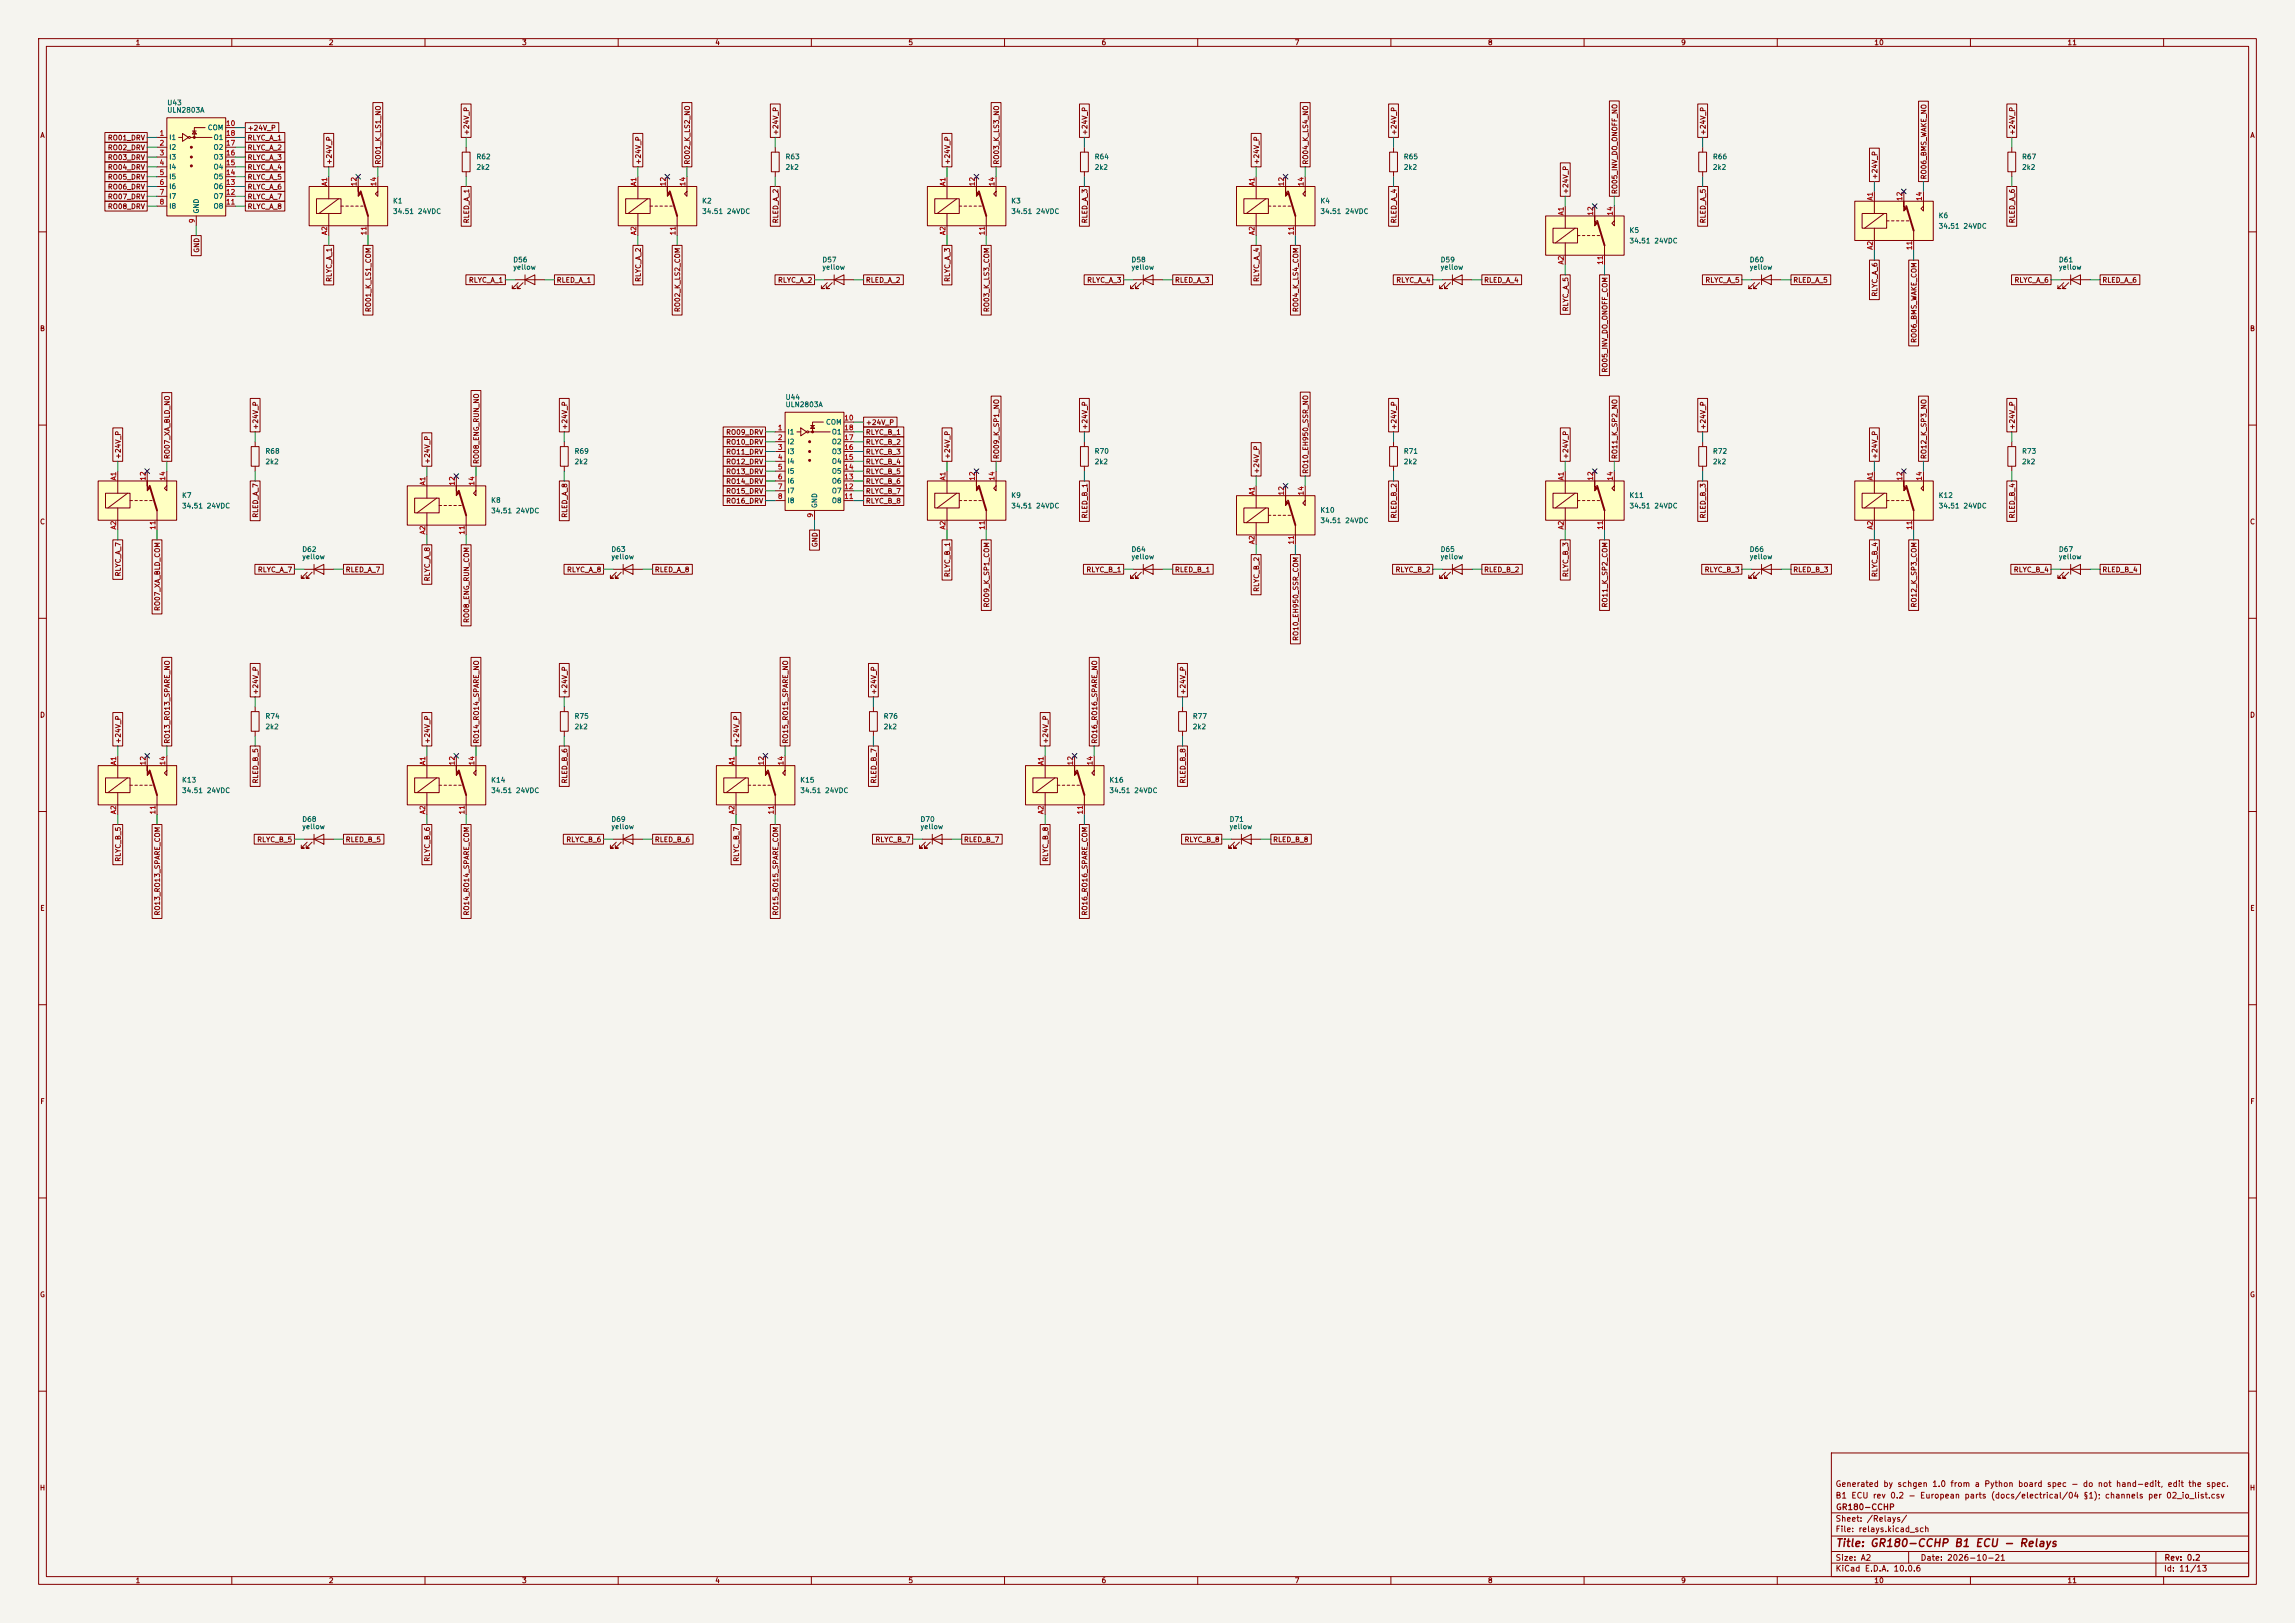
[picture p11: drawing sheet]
<svg xmlns="http://www.w3.org/2000/svg" width="594mm" height="420mm" viewBox="0 0 594 420" stroke-linecap="round" stroke-linejoin="round" font-family="sans-serif">
<defs><g id="words">
<text font-size="2" fill="#840000" x="475" y="400.8">Title: GR180-CCHP B1 ECU - Relays</text>
<g font-size="1.5" fill="#840000">
<text x="475" y="388.1">B1 ECU rev 0.2 - European parts (docs/electrical/04 §1); channels per 02_io_list.csv</text>
<text x="475" y="385.1">Generated by schgen 1.0 from a Python board spec - do not hand-edit, edit the spec.</text>
<text x="475" y="394.1">Sheet: /Relays/</text>
<text x="475.1" y="391.1">GR180-CCHP</text>
<text x="475" y="396.8">File: relays.kicad_sch</text>
<text x="475" y="407">KiCad E.D.A. 10.0.6</text>
<text x="475" y="404.2">Size: A2</text>
<text x="497" y="404.2">Date: 2026-10-21</text>
<text x="560" y="407">Id: 11/13</text>
<text x="560.1" y="404.2">Rev: 0.2</text>
</g>
<g font-size="1.3" fill="#840000">
<text x="35" y="12">1</text>
<text x="85" y="12">2</text>
<text x="135" y="12">3</text>
<text x="185" y="12">4</text>
<text x="235" y="12">5</text>
<text x="285" y="12">6</text>
<text x="335" y="12">7</text>
<text x="385" y="12">8</text>
<text x="435" y="12">9</text>
<text x="485" y="12">10</text>
<text x="535" y="12">11</text>
<text x="10.3" y="36">A</text>
<text x="63.9" y="34.1">+24V_P</text>
<text x="121.7" y="35.1" transform="rotate(-90 121.7 35.1)">+24V_P</text>
<text x="201.7" y="35.1" transform="rotate(-90 201.7 35.1)">+24V_P</text>
<text x="281.7" y="35.1" transform="rotate(-90 281.7 35.1)">+24V_P</text>
<text x="361.7" y="35.1" transform="rotate(-90 361.7 35.1)">+24V_P</text>
<text x="441.7" y="35.1" transform="rotate(-90 441.7 35.1)">+24V_P</text>
<text x="521.8" y="35.1" transform="rotate(-90 521.8 35.1)">+24V_P</text>
<text x="582.3" y="36">A</text>
<text x="27.8" y="36.6">RO01_DRV</text>
<text x="27.8" y="39.2">RO02_DRV</text>
<text x="27.8" y="41.7">RO03_DRV</text>
<text x="63.9" y="41.7">RLYC_A_3</text>
<text x="63.9" y="39.2">RLYC_A_2</text>
<text x="63.9" y="36.6">RLYC_A_1</text>
<text x="27.8" y="44.2">RO04_DRV</text>
<text x="27.8" y="46.8">RO05_DRV</text>
<text x="63.9" y="46.8">RLYC_A_5</text>
<text x="63.9" y="44.2">RLYC_A_4</text>
<text x="86.1" y="42.7" transform="rotate(-90 86.1 42.7)">+24V_P</text>
<text x="98.8" y="42.7" transform="rotate(-90 98.8 42.7)">RO01_K_LS1_NO</text>
<text x="166.2" y="42.7" transform="rotate(-90 166.2 42.7)">+24V_P</text>
<text x="178.9" y="42.7" transform="rotate(-90 178.9 42.7)">RO02_K_LS2_NO</text>
<text x="246.2" y="42.7" transform="rotate(-90 246.2 42.7)">+24V_P</text>
<text x="258.9" y="42.7" transform="rotate(-90 258.9 42.7)">RO03_K_LS3_NO</text>
<text x="326.2" y="42.7" transform="rotate(-90 326.2 42.7)">+24V_P</text>
<text x="338.9" y="42.7" transform="rotate(-90 338.9 42.7)">RO04_K_LS4_NO</text>
<text x="486.2" y="46.5" transform="rotate(-90 486.2 46.5)">+24V_P</text>
<text x="498.9" y="46.5" transform="rotate(-90 498.9 46.5)">RO06_BMS_WAKE_NO</text>
<text x="27.8" y="49.3">RO06_DRV</text>
<text x="27.8" y="51.9">RO07_DRV</text>
<text x="63.9" y="49.3">RLYC_A_6</text>
<text x="63.9" y="51.9">RLYC_A_7</text>
<text x="406.2" y="50.4" transform="rotate(-90 406.2 50.4)">+24V_P</text>
<text x="418.9" y="50.4" transform="rotate(-90 418.9 50.4)">RO05_INV_DO_ONOFF_NO</text>
<text x="27.8" y="54.4">RO08_DRV</text>
<text x="63.9" y="54.4">RLYC_A_8</text>
<text x="121.7" y="57.9" transform="rotate(-90 121.7 57.9)">RLED_A_1</text>
<text x="201.7" y="57.9" transform="rotate(-90 201.7 57.9)">RLED_A_2</text>
<text x="281.7" y="57.9" transform="rotate(-90 281.7 57.9)">RLED_A_3</text>
<text x="361.7" y="57.9" transform="rotate(-90 361.7 57.9)">RLED_A_4</text>
<text x="441.7" y="57.9" transform="rotate(-90 441.7 57.9)">RLED_A_5</text>
<text x="521.8" y="57.9" transform="rotate(-90 521.8 57.9)">RLED_A_6</text>
<text x="51.9" y="65.5" transform="rotate(-90 51.9 65.5)">GND</text>
<text x="86.1" y="73.1" transform="rotate(-90 86.1 73.1)">RLYC_A_1</text>
<text x="121.2" y="73.4">RLYC_A_1</text>
<text x="144" y="73.4">RLED_A_1</text>
<text x="166.2" y="73.1" transform="rotate(-90 166.2 73.1)">RLYC_A_2</text>
<text x="201.2" y="73.4">RLYC_A_2</text>
<text x="224" y="73.4">RLED_A_2</text>
<text x="246.2" y="73.1" transform="rotate(-90 246.2 73.1)">RLYC_A_3</text>
<text x="281.2" y="73.4">RLYC_A_3</text>
<text x="304" y="73.4">RLED_A_3</text>
<text x="326.2" y="73.1" transform="rotate(-90 326.2 73.1)">RLYC_A_4</text>
<text x="361.2" y="73.4">RLYC_A_4</text>
<text x="384" y="73.4">RLED_A_4</text>
<text x="441.3" y="73.4">RLYC_A_5</text>
<text x="464" y="73.4">RLED_A_5</text>
<text x="486.2" y="76.9" transform="rotate(-90 486.2 76.9)">RLYC_A_6</text>
<text x="521.3" y="73.4">RLYC_A_6</text>
<text x="544" y="73.4">RLED_A_6</text>
<text x="96.3" y="80.9" transform="rotate(-90 96.3 80.9)">RO01_K_LS1_COM</text>
<text x="176.3" y="80.9" transform="rotate(-90 176.3 80.9)">RO02_K_LS2_COM</text>
<text x="256.3" y="80.9" transform="rotate(-90 256.3 80.9)">RO03_K_LS3_COM</text>
<text x="336.3" y="80.9" transform="rotate(-90 336.3 80.9)">RO04_K_LS4_COM</text>
<text x="406.2" y="80.7" transform="rotate(-90 406.2 80.7)">RLYC_A_5</text>
<text x="10.2" y="86">B</text>
<text x="496.4" y="88.9" transform="rotate(-90 496.4 88.9)">RO06_BMS_WAKE_COM</text>
<text x="582.2" y="86">B</text>
<text x="416.3" y="96.6" transform="rotate(-90 416.3 96.6)">RO05_INV_DO_ONOFF_COM</text>
<text x="67.1" y="111.3" transform="rotate(-90 67.1 111.3)">+24V_P</text>
<text x="147.1" y="111.3" transform="rotate(-90 147.1 111.3)">+24V_P</text>
<text x="187.8" y="112.8">RO09_DRV</text>
<text x="224" y="112.8">RLYC_B_1</text>
<text x="224" y="110.3">+24V_P</text>
<text x="281.7" y="111.3" transform="rotate(-90 281.7 111.3)">+24V_P</text>
<text x="361.7" y="111.3" transform="rotate(-90 361.7 111.3)">+24V_P</text>
<text x="441.7" y="111.3" transform="rotate(-90 441.7 111.3)">+24V_P</text>
<text x="521.8" y="111.3" transform="rotate(-90 521.8 111.3)">+24V_P</text>
<text x="31.5" y="118.9" transform="rotate(-90 31.5 118.9)">+24V_P</text>
<text x="44.2" y="118.9" transform="rotate(-90 44.2 118.9)">RO07_XA_BLD_NO</text>
<text x="187.8" y="117.9">RO11_DRV</text>
<text x="187.8" y="115.4">RO10_DRV</text>
<text x="224" y="117.9">RLYC_B_3</text>
<text x="224" y="115.4">RLYC_B_2</text>
<text x="246.2" y="118.9" transform="rotate(-90 246.2 118.9)">+24V_P</text>
<text x="258.9" y="118.9" transform="rotate(-90 258.9 118.9)">RO09_K_SP1_NO</text>
<text x="406.2" y="118.9" transform="rotate(-90 406.2 118.9)">+24V_P</text>
<text x="418.9" y="118.9" transform="rotate(-90 418.9 118.9)">RO11_K_SP2_NO</text>
<text x="486.2" y="118.9" transform="rotate(-90 486.2 118.9)">+24V_P</text>
<text x="498.9" y="118.9" transform="rotate(-90 498.9 118.9)">RO12_K_SP3_NO</text>
<text x="111.5" y="120.2" transform="rotate(-90 111.5 120.2)">+24V_P</text>
<text x="124.2" y="120.2" transform="rotate(-90 124.2 120.2)">RO08_ENG_RUN_NO</text>
<text x="187.8" y="125.5">RO14_DRV</text>
<text x="187.8" y="123">RO13_DRV</text>
<text x="187.8" y="120.4">RO12_DRV</text>
<text x="224" y="125.5">RLYC_B_6</text>
<text x="224" y="123">RLYC_B_5</text>
<text x="224" y="120.4">RLYC_B_4</text>
<text x="326.2" y="122.7" transform="rotate(-90 326.2 122.7)">+24V_P</text>
<text x="338.9" y="122.7" transform="rotate(-90 338.9 122.7)">RO10_EH950_SSR_NO</text>
<text x="187.8" y="130.6">RO16_DRV</text>
<text x="187.8" y="128.1">RO15_DRV</text>
<text x="224" y="128.1">RLYC_B_7</text>
<text x="224" y="130.6">RLYC_B_8</text>
<text x="10.2" y="136">C</text>
<text x="67.1" y="134.1" transform="rotate(-90 67.1 134.1)">RLED_A_7</text>
<text x="147.1" y="134.1" transform="rotate(-90 147.1 134.1)">RLED_A_8</text>
<text x="281.7" y="134.3" transform="rotate(-90 281.7 134.3)">RLED_B_1</text>
<text x="361.7" y="134.3" transform="rotate(-90 361.7 134.3)">RLED_B_2</text>
<text x="441.7" y="134.3" transform="rotate(-90 441.7 134.3)">RLED_B_3</text>
<text x="521.8" y="134.3" transform="rotate(-90 521.8 134.3)">RLED_B_4</text>
<text x="582.2" y="136">C</text>
<text x="211.9" y="141.7" transform="rotate(-90 211.9 141.7)">GND</text>
<text x="31.5" y="149.3" transform="rotate(-90 31.5 149.3)">RLYC_A_7</text>
<text x="66.6" y="148.4">RLYC_A_7</text>
<text x="89.3" y="148.4">RLED_A_7</text>
<text x="146.6" y="148.4">RLYC_A_8</text>
<text x="169.4" y="148.4">RLED_A_8</text>
<text x="246.2" y="149.5" transform="rotate(-90 246.2 149.5)">RLYC_B_1</text>
<text x="281.1" y="148.4">RLYC_B_1</text>
<text x="304" y="148.4">RLED_B_1</text>
<text x="361.1" y="148.4">RLYC_B_2</text>
<text x="384" y="148.4">RLED_B_2</text>
<text x="406.2" y="149.5" transform="rotate(-90 406.2 149.5)">RLYC_B_3</text>
<text x="441.1" y="148.4">RLYC_B_3</text>
<text x="464" y="148.4">RLED_B_3</text>
<text x="486.2" y="149.5" transform="rotate(-90 486.2 149.5)">RLYC_B_4</text>
<text x="521.1" y="148.4">RLYC_B_4</text>
<text x="544" y="148.4">RLED_B_4</text>
<text x="111.5" y="150.6" transform="rotate(-90 111.5 150.6)">RLYC_A_8</text>
<text x="326.2" y="153.3" transform="rotate(-90 326.2 153.3)">RLYC_B_2</text>
<text x="41.7" y="158.2" transform="rotate(-90 41.7 158.2)">RO07_XA_BLD_COM</text>
<text x="121.7" y="161.3" transform="rotate(-90 121.7 161.3)">RO08_ENG_RUN_COM</text>
<text x="256.3" y="157.3" transform="rotate(-90 256.3 157.3)">RO09_K_SP1_COM</text>
<text x="416.3" y="157.3" transform="rotate(-90 416.3 157.3)">RO11_K_SP2_COM</text>
<text x="496.4" y="157.3" transform="rotate(-90 496.4 157.3)">RO12_K_SP3_COM</text>
<text x="336.3" y="166" transform="rotate(-90 336.3 166)">RO10_EH950_SSR_COM</text>
<text x="67.1" y="179.9" transform="rotate(-90 67.1 179.9)">+24V_P</text>
<text x="147.1" y="179.9" transform="rotate(-90 147.1 179.9)">+24V_P</text>
<text x="227.1" y="179.9" transform="rotate(-90 227.1 179.9)">+24V_P</text>
<text x="307.1" y="179.9" transform="rotate(-90 307.1 179.9)">+24V_P</text>
<text x="10.2" y="186">D</text>
<text x="582.2" y="186">D</text>
<text x="31.5" y="192.6" transform="rotate(-90 31.5 192.6)">+24V_P</text>
<text x="44.2" y="192.6" transform="rotate(-90 44.2 192.6)">RO13_RO13_SPARE_NO</text>
<text x="111.5" y="192.6" transform="rotate(-90 111.5 192.6)">+24V_P</text>
<text x="124.2" y="192.6" transform="rotate(-90 124.2 192.6)">RO14_RO14_SPARE_NO</text>
<text x="191.6" y="192.6" transform="rotate(-90 191.6 192.6)">+24V_P</text>
<text x="204.3" y="192.6" transform="rotate(-90 204.3 192.6)">RO15_RO15_SPARE_NO</text>
<text x="271.6" y="192.6" transform="rotate(-90 271.6 192.6)">+24V_P</text>
<text x="284.3" y="192.6" transform="rotate(-90 284.3 192.6)">RO16_RO16_SPARE_NO</text>
<text x="67.1" y="202.9" transform="rotate(-90 67.1 202.9)">RLED_B_5</text>
<text x="147.1" y="202.9" transform="rotate(-90 147.1 202.9)">RLED_B_6</text>
<text x="227.1" y="202.9" transform="rotate(-90 227.1 202.9)">RLED_B_7</text>
<text x="307.1" y="202.9" transform="rotate(-90 307.1 202.9)">RLED_B_8</text>
<text x="66.4" y="218.2">RLYC_B_5</text>
<text x="89.3" y="218.2">RLED_B_5</text>
<text x="146.4" y="218.2">RLYC_B_6</text>
<text x="169.4" y="218.2">RLED_B_6</text>
<text x="226.4" y="218.2">RLYC_B_7</text>
<text x="249.4" y="218.2">RLED_B_7</text>
<text x="306.5" y="218.2">RLYC_B_8</text>
<text x="329.4" y="218.2">RLED_B_8</text>
<text x="31.5" y="223.1" transform="rotate(-90 31.5 223.1)">RLYC_B_5</text>
<text x="111.5" y="223.1" transform="rotate(-90 111.5 223.1)">RLYC_B_6</text>
<text x="191.6" y="223.1" transform="rotate(-90 191.6 223.1)">RLYC_B_7</text>
<text x="271.6" y="223.1" transform="rotate(-90 271.6 223.1)">RLYC_B_8</text>
<text x="10.3" y="236">E</text>
<text x="41.7" y="237" transform="rotate(-90 41.7 237)">RO13_RO13_SPARE_COM</text>
<text x="121.7" y="237" transform="rotate(-90 121.7 237)">RO14_RO14_SPARE_COM</text>
<text x="201.7" y="237" transform="rotate(-90 201.7 237)">RO15_RO15_SPARE_COM</text>
<text x="281.7" y="237" transform="rotate(-90 281.7 237)">RO16_RO16_SPARE_COM</text>
<text x="582.3" y="236">E</text>
<text x="10.3" y="286">F</text>
<text x="582.3" y="286">F</text>
<text x="10.2" y="336">G</text>
<text x="582.2" y="336">G</text>
<text x="10.2" y="386">H</text>
<text x="582.2" y="386">H</text>
<text x="35" y="410">1</text>
<text x="85" y="410">2</text>
<text x="135" y="410">3</text>
<text x="185" y="410">4</text>
<text x="235" y="410">5</text>
<text x="285" y="410">6</text>
<text x="335" y="410">7</text>
<text x="385" y="410">8</text>
<text x="435" y="410">9</text>
<text x="485" y="410">10</text>
<text x="535" y="410">11</text>
</g>
<g font-size="1.3" fill="#006464">
<text x="43.2" y="27.5">U43</text>
<text x="43.2" y="29.4">ULN2803A</text>
<text x="53.6" y="34">COM</text>
<text x="43.7" y="36.5">I1</text>
<text x="43.7" y="39.1">I2</text>
<text x="43.7" y="41.6">I3</text>
<text x="55.1" y="41.6">O3</text>
<text x="55.1" y="39.1">O2</text>
<text x="55.1" y="36.5">O1</text>
<text x="123.2" y="41.5">R62</text>
<text x="203.2" y="41.5">R63</text>
<text x="283.2" y="41.5">R64</text>
<text x="363.2" y="41.5">R65</text>
<text x="443.2" y="41.5">R66</text>
<text x="523.2" y="41.5">R67</text>
<text x="43.7" y="44.1">I4</text>
<text x="43.7" y="46.7">I5</text>
<text x="55.1" y="46.7">O5</text>
<text x="55.1" y="44.1">O4</text>
<text x="123.2" y="44.2">2k2</text>
<text x="203.2" y="44.2">2k2</text>
<text x="283.2" y="44.2">2k2</text>
<text x="363.2" y="44.2">2k2</text>
<text x="443.2" y="44.2">2k2</text>
<text x="523.2" y="44.2">2k2</text>
<text x="43.7" y="49.2">I6</text>
<text x="43.7" y="51.8">I7</text>
<text x="55.1" y="51.8">O7</text>
<text x="55.1" y="49.2">O6</text>
<text x="101.6" y="52.9">K1</text>
<text x="181.6" y="52.9">K2</text>
<text x="261.6" y="52.9">K3</text>
<text x="341.6" y="52.9">K4</text>
<text x="43.7" y="54.3">I8</text>
<text x="51.8" y="55.4" transform="rotate(-90 51.8 55.4)">GND</text>
<text x="55.1" y="54.3">O8</text>
<text x="101.6" y="55.7">34.51 24VDC</text>
<text x="181.6" y="55.7">34.51 24VDC</text>
<text x="261.6" y="55.7">34.51 24VDC</text>
<text x="341.6" y="55.7">34.51 24VDC</text>
<text x="501.6" y="56.8">K6</text>
<text x="501.6" y="59.5">34.51 24VDC</text>
<text x="421.6" y="60.6">K5</text>
<text x="421.6" y="63.3">34.51 24VDC</text>
<text x="132.7" y="68.2">D56</text>
<text x="132.7" y="70.1">yellow</text>
<text x="212.7" y="68.2">D57</text>
<text x="212.7" y="70.1">yellow</text>
<text x="292.7" y="68.2">D58</text>
<text x="292.7" y="70.1">yellow</text>
<text x="372.7" y="68.2">D59</text>
<text x="372.7" y="70.1">yellow</text>
<text x="452.7" y="68.2">D60</text>
<text x="452.7" y="70.1">yellow</text>
<text x="532.7" y="68.2">D61</text>
<text x="532.7" y="70.1">yellow</text>
<text x="203.2" y="103.7">U44</text>
<text x="203.2" y="105.6">ULN2803A</text>
<text x="203.7" y="112.7">I1</text>
<text x="213.7" y="110.2">COM</text>
<text x="215.2" y="112.7">O1</text>
<text x="68.6" y="117.7">R68</text>
<text x="148.6" y="117.7">R69</text>
<text x="203.7" y="115.3">I2</text>
<text x="203.7" y="117.8">I3</text>
<text x="215.2" y="117.8">O3</text>
<text x="215.2" y="115.3">O2</text>
<text x="283.2" y="117.7">R70</text>
<text x="363.2" y="117.7">R71</text>
<text x="443.2" y="117.7">R72</text>
<text x="523.2" y="117.7">R73</text>
<text x="68.6" y="120.4">2k2</text>
<text x="148.6" y="120.4">2k2</text>
<text x="203.7" y="120.3">I4</text>
<text x="203.7" y="122.9">I5</text>
<text x="203.7" y="125.4">I6</text>
<text x="215.2" y="125.4">O6</text>
<text x="215.2" y="122.9">O5</text>
<text x="215.2" y="120.3">O4</text>
<text x="283.2" y="120.4">2k2</text>
<text x="363.2" y="120.4">2k2</text>
<text x="443.2" y="120.4">2k2</text>
<text x="523.2" y="120.4">2k2</text>
<text x="47" y="129.1">K7</text>
<text x="47" y="131.9">34.51 24VDC</text>
<text x="127" y="130.4">K8</text>
<text x="203.7" y="128">I7</text>
<text x="203.7" y="130.5">I8</text>
<text x="211.8" y="131.6" transform="rotate(-90 211.8 131.6)">GND</text>
<text x="215.2" y="130.5">O8</text>
<text x="215.2" y="128">O7</text>
<text x="261.6" y="129.1">K9</text>
<text x="261.6" y="131.9">34.51 24VDC</text>
<text x="421.6" y="129.1">K11</text>
<text x="421.6" y="131.9">34.51 24VDC</text>
<text x="501.6" y="129.1">K12</text>
<text x="501.6" y="131.9">34.51 24VDC</text>
<text x="127" y="133.1">34.51 24VDC</text>
<text x="341.6" y="133">K10</text>
<text x="341.6" y="135.7">34.51 24VDC</text>
<text x="78.1" y="143.1">D62</text>
<text x="158.1" y="143.1">D63</text>
<text x="292.7" y="143.1">D64</text>
<text x="372.7" y="143.1">D65</text>
<text x="452.7" y="143.1">D66</text>
<text x="532.7" y="143.1">D67</text>
<text x="78.1" y="145">yellow</text>
<text x="158.1" y="145">yellow</text>
<text x="292.7" y="145">yellow</text>
<text x="372.7" y="145">yellow</text>
<text x="452.7" y="145">yellow</text>
<text x="532.7" y="145">yellow</text>
<text x="68.6" y="186.3">R74</text>
<text x="68.6" y="189">2k2</text>
<text x="148.6" y="186.3">R75</text>
<text x="148.6" y="189">2k2</text>
<text x="228.6" y="186.3">R76</text>
<text x="228.6" y="189">2k2</text>
<text x="308.6" y="186.3">R77</text>
<text x="308.6" y="189">2k2</text>
<text x="47" y="202.8">K13</text>
<text x="127" y="202.8">K14</text>
<text x="207" y="202.8">K15</text>
<text x="287" y="202.8">K16</text>
<text x="47" y="205.5">34.51 24VDC</text>
<text x="127" y="205.5">34.51 24VDC</text>
<text x="207" y="205.5">34.51 24VDC</text>
<text x="287" y="205.5">34.51 24VDC</text>
<text x="78.1" y="213">D68</text>
<text x="78.1" y="214.9">yellow</text>
<text x="158.1" y="213">D69</text>
<text x="158.1" y="214.9">yellow</text>
<text x="238.1" y="213">D70</text>
<text x="238.1" y="214.9">yellow</text>
<text x="318.1" y="213">D71</text>
<text x="318.1" y="214.9">yellow</text>
</g>
<g font-size="1.3" fill="#a90000">
<text x="41.2" y="35.4">1</text>
<text x="58.4" y="32.9">10</text>
<text x="58.4" y="35.4">18</text>
<text x="41.2" y="38">2</text>
<text x="41.2" y="40.5">3</text>
<text x="58.4" y="40.5">16</text>
<text x="58.4" y="38">17</text>
<text x="41.2" y="43">4</text>
<text x="41.2" y="45.6">5</text>
<text x="58.4" y="45.6">14</text>
<text x="58.4" y="43">15</text>
<text x="41.2" y="48.1">6</text>
<text x="41.2" y="50.7">7</text>
<text x="41.2" y="53.2">8</text>
<text x="58.4" y="53.2">11</text>
<text x="58.4" y="50.7">12</text>
<text x="58.4" y="48.1">13</text>
<text x="85" y="48.3" transform="rotate(-90 85 48.3)">A1</text>
<text x="92.6" y="48.3" transform="rotate(-90 92.6 48.3)">12</text>
<text x="97.7" y="48.3" transform="rotate(-90 97.7 48.3)">14</text>
<text x="165" y="48.3" transform="rotate(-90 165 48.3)">A1</text>
<text x="172.6" y="48.3" transform="rotate(-90 172.6 48.3)">12</text>
<text x="177.7" y="48.3" transform="rotate(-90 177.7 48.3)">14</text>
<text x="245" y="48.3" transform="rotate(-90 245 48.3)">A1</text>
<text x="252.6" y="48.3" transform="rotate(-90 252.6 48.3)">12</text>
<text x="257.7" y="48.3" transform="rotate(-90 257.7 48.3)">14</text>
<text x="325" y="48.3" transform="rotate(-90 325 48.3)">A1</text>
<text x="332.6" y="48.3" transform="rotate(-90 332.6 48.3)">12</text>
<text x="337.7" y="48.3" transform="rotate(-90 337.7 48.3)">14</text>
<text x="485" y="52.1" transform="rotate(-90 485 52.1)">A1</text>
<text x="492.6" y="52.1" transform="rotate(-90 492.6 52.1)">12</text>
<text x="497.7" y="52.1" transform="rotate(-90 497.7 52.1)">14</text>
<text x="50.7" y="57.9" transform="rotate(-90 50.7 57.9)">9</text>
<text x="405" y="55.9" transform="rotate(-90 405 55.9)">A1</text>
<text x="412.6" y="55.9" transform="rotate(-90 412.6 55.9)">12</text>
<text x="417.7" y="55.9" transform="rotate(-90 417.7 55.9)">14</text>
<text x="85" y="61" transform="rotate(-90 85 61)">A2</text>
<text x="95.1" y="61" transform="rotate(-90 95.1 61)">11</text>
<text x="165" y="61" transform="rotate(-90 165 61)">A2</text>
<text x="175.1" y="61" transform="rotate(-90 175.1 61)">11</text>
<text x="245" y="61" transform="rotate(-90 245 61)">A2</text>
<text x="255.1" y="61" transform="rotate(-90 255.1 61)">11</text>
<text x="325" y="61" transform="rotate(-90 325 61)">A2</text>
<text x="335.1" y="61" transform="rotate(-90 335.1 61)">11</text>
<text x="485" y="64.8" transform="rotate(-90 485 64.8)">A2</text>
<text x="495.2" y="64.8" transform="rotate(-90 495.2 64.8)">11</text>
<text x="405" y="68.6" transform="rotate(-90 405 68.6)">A2</text>
<text x="415.2" y="68.6" transform="rotate(-90 415.2 68.6)">11</text>
<text x="201.2" y="111.6">1</text>
<text x="218.4" y="109.1">10</text>
<text x="218.4" y="111.6">18</text>
<text x="201.2" y="114.2">2</text>
<text x="201.2" y="116.7">3</text>
<text x="201.2" y="119.2">4</text>
<text x="218.4" y="119.2">15</text>
<text x="218.4" y="116.7">16</text>
<text x="218.4" y="114.2">17</text>
<text x="30.3" y="124.5" transform="rotate(-90 30.3 124.5)">A1</text>
<text x="38" y="124.5" transform="rotate(-90 38 124.5)">12</text>
<text x="43" y="124.5" transform="rotate(-90 43 124.5)">14</text>
<text x="110.4" y="125.7" transform="rotate(-90 110.4 125.7)">A1</text>
<text x="118" y="125.8" transform="rotate(-90 118 125.8)">12</text>
<text x="123.1" y="125.8" transform="rotate(-90 123.1 125.8)">14</text>
<text x="201.2" y="121.8">5</text>
<text x="201.2" y="124.3">6</text>
<text x="218.4" y="124.3">13</text>
<text x="218.4" y="121.8">14</text>
<text x="245" y="124.5" transform="rotate(-90 245 124.5)">A1</text>
<text x="252.6" y="124.5" transform="rotate(-90 252.6 124.5)">12</text>
<text x="257.7" y="124.5" transform="rotate(-90 257.7 124.5)">14</text>
<text x="405" y="124.5" transform="rotate(-90 405 124.5)">A1</text>
<text x="412.6" y="124.5" transform="rotate(-90 412.6 124.5)">12</text>
<text x="417.7" y="124.5" transform="rotate(-90 417.7 124.5)">14</text>
<text x="485" y="124.5" transform="rotate(-90 485 124.5)">A1</text>
<text x="492.6" y="124.5" transform="rotate(-90 492.6 124.5)">12</text>
<text x="497.7" y="124.5" transform="rotate(-90 497.7 124.5)">14</text>
<text x="201.2" y="126.9">7</text>
<text x="201.2" y="129.4">8</text>
<text x="218.4" y="129.4">11</text>
<text x="218.4" y="126.9">12</text>
<text x="325" y="128.3" transform="rotate(-90 325 128.3)">A1</text>
<text x="332.6" y="128.3" transform="rotate(-90 332.6 128.3)">12</text>
<text x="337.7" y="128.3" transform="rotate(-90 337.7 128.3)">14</text>
<text x="30.3" y="137.2" transform="rotate(-90 30.3 137.2)">A2</text>
<text x="40.5" y="137.2" transform="rotate(-90 40.5 137.2)">11</text>
<text x="210.7" y="134.1" transform="rotate(-90 210.7 134.1)">9</text>
<text x="245" y="137.2" transform="rotate(-90 245 137.2)">A2</text>
<text x="255.1" y="137.2" transform="rotate(-90 255.1 137.2)">11</text>
<text x="405" y="137.2" transform="rotate(-90 405 137.2)">A2</text>
<text x="415.2" y="137.2" transform="rotate(-90 415.2 137.2)">11</text>
<text x="485" y="137.2" transform="rotate(-90 485 137.2)">A2</text>
<text x="495.2" y="137.2" transform="rotate(-90 495.2 137.2)">11</text>
<text x="110.4" y="138.4" transform="rotate(-90 110.4 138.4)">A2</text>
<text x="120.5" y="138.5" transform="rotate(-90 120.5 138.5)">11</text>
<text x="325" y="141" transform="rotate(-90 325 141)">A2</text>
<text x="335.1" y="141" transform="rotate(-90 335.1 141)">11</text>
<text x="30.3" y="198.1" transform="rotate(-90 30.3 198.1)">A1</text>
<text x="38" y="198.2" transform="rotate(-90 38 198.2)">12</text>
<text x="43" y="198.2" transform="rotate(-90 43 198.2)">14</text>
<text x="110.4" y="198.1" transform="rotate(-90 110.4 198.1)">A1</text>
<text x="118" y="198.2" transform="rotate(-90 118 198.2)">12</text>
<text x="123.1" y="198.2" transform="rotate(-90 123.1 198.2)">14</text>
<text x="190.4" y="198.1" transform="rotate(-90 190.4 198.1)">A1</text>
<text x="198" y="198.2" transform="rotate(-90 198 198.2)">12</text>
<text x="203.1" y="198.2" transform="rotate(-90 203.1 198.2)">14</text>
<text x="270.4" y="198.1" transform="rotate(-90 270.4 198.1)">A1</text>
<text x="278" y="198.2" transform="rotate(-90 278 198.2)">12</text>
<text x="283.1" y="198.2" transform="rotate(-90 283.1 198.2)">14</text>
<text x="30.3" y="210.8" transform="rotate(-90 30.3 210.8)">A2</text>
<text x="40.5" y="210.9" transform="rotate(-90 40.5 210.9)">11</text>
<text x="110.4" y="210.8" transform="rotate(-90 110.4 210.8)">A2</text>
<text x="120.5" y="210.9" transform="rotate(-90 120.5 210.9)">11</text>
<text x="190.4" y="210.8" transform="rotate(-90 190.4 210.8)">A2</text>
<text x="200.5" y="210.9" transform="rotate(-90 200.5 210.9)">11</text>
<text x="270.4" y="210.8" transform="rotate(-90 270.4 210.8)">A2</text>
<text x="280.5" y="210.9" transform="rotate(-90 280.5 210.9)">11</text>
</g>
</g></defs>
<path d="M0 0h594v420h-594z" fill="#f5f4ef" stroke="#f5f4ef" stroke-width=".26"/>
<g fill="none" stroke="#840000" stroke-width=".26">
<path d="M10 10h574v400h-574zM12 12h570v396h-570zM60 10v2M110 10v2M160 10v2M210 10v2M260 10v2M310 10v2M360 10v2M410 10v2M460 10v2M510 10v2"/>
<path d="M560 10v2M10 60h2M582 60h2M10 110h2M582 110h2M10 160h2M582 160h2M10 210h2M582 210h2M10 260h2M582 260h2M10 310h2"/>
<path d="M582 310h2M10 360h2M474 376h108v32h-108zM582 360h2M474 397.5h108M474 391.5h108M60 408v2M110 408v2M160 408v2M210 408v2M260 408v2M310 408v2"/>
<path d="M360 408v2M410 408v2M460 408v2M474 404.5h108M474 401.5h108M494 401.5v3M510 408v2M558 401.5v6.5M560 408v2"/>
</g>
<path d="M400 55.9h20.4v10.1h-20.4z" fill="#ffffc2"/>
<g fill="none" stroke="#840000" stroke-width=".26">
<path d="M400 55.9h20.4v10.1h-20.4zM402 59.1h6.3v3.8h-6.3zM405.1 53.3v5.8M407.7 59.1l-5.1 3.8M412.7 53.3v2.6M417.8 53.3v5.1l-.6-.6 .6-.6M405.1 62.9v5.7M408.3 61h.6M409.6 61h.6M410.8 61h.7M412.1 61h.6M413.4 61h.6"/>
<path d="M415.3 63.5v5.1M305.1 184.2h2v5h-2zM306.1 182.9v1.3M306.1 189.2v1.3"/>
</g>
<path d="M412.7 55.9v1.3l.7 .6-.7 .6z" fill="#840000" stroke="#840000" stroke-width=".26"/>
<path d="M413.4 57.2l1.9 6.3" fill="none" stroke="#840000" stroke-width=".51"/>
<path d="M265.4 198.1h20.3v10.2h-20.3z" fill="#ffffc2"/>
<g fill="none" stroke="#840000" stroke-width=".26">
<path d="M225 184.2h2.1v5h-2.1zM226.1 182.9v1.3M226.1 189.2v1.3M265.4 198.1h20.3v10.2h-20.3zM270.5 195.6v5.7M278.1 195.6v2.5M283.2 195.6v5.1l-.6-.7 .6-.6M238.8 217.2h7.6M239.5 217.9l-1.5 1.6h.8h-.8v-.8M240.8 217.9l-1.5 1.6h.7h-.7v-.8M241.3 217.2l2.5-1.3v2.5zM241.3 215.9v2.5"/>
<path d="M267.3 201.3h6.4v3.8h-6.4zM270.5 205.1v5.7M273 201.3l-5 3.8M273.7 203.2h.6M275 203.2h.6M276.2 203.2h.7M277.5 203.2h.6M278.8 203.2h.6M280.7 205.7v5.1"/>
</g>
<path d="M278.1 198.1v1.3l.7 .6-.7 .7z" fill="#840000" stroke="#840000" stroke-width=".26"/>
<path d="M278.8 199.4l1.9 6.3" fill="none" stroke="#840000" stroke-width=".51"/>
<path d="M185.4 198.1h20.3v10.2h-20.3z" fill="#ffffc2"/>
<g fill="none" stroke="#840000" stroke-width=".26">
<path d="M145 184.2h2.1v5h-2.1zM146 182.9v1.3M146 189.2v1.3M185.4 198.1h20.3v10.2h-20.3zM190.5 195.6v5.7M198.1 195.6v2.5M203.2 195.6v5.1l-.6-.7 .6-.6M158.7 217.2h7.7M159.5 217.9l-1.5 1.6h.7h-.7v-.8M160.8 217.9l-1.5 1.6h.7h-.7v-.8M161.3 217.2l2.5-1.3v2.5zM161.3 215.9v2.5"/>
<path d="M187.3 201.3h6.4v3.8h-6.4zM190.5 205.1v5.7M193 201.3l-5 3.8M193.7 203.2h.6M194.9 203.2h.7M196.2 203.2h.6M197.5 203.2h.6M198.8 203.2h.6M200.7 205.7v5.1"/>
</g>
<path d="M198.1 198.1v1.3l.7 .6-.7 .7z" fill="#840000" stroke="#840000" stroke-width=".26"/>
<path d="M198.8 199.4l1.9 6.3" fill="none" stroke="#840000" stroke-width=".51"/>
<path d="M105.4 198.1h20.3v10.2h-20.3z" fill="#ffffc2"/>
<g fill="none" stroke="#840000" stroke-width=".26">
<path d="M65 184.2h2.1v5h-2.1zM66 182.9v1.3M66 189.2v1.3M105.4 198.1h20.3v10.2h-20.3zM110.5 195.6v5.7M118.1 195.6v2.5M123.2 195.6v5.1l-.6-.7 .6-.6M78.7 217.2h7.7M79.5 217.9l-1.5 1.6h.7h-.7v-.8M80.8 217.9l-1.6 1.6h.8h-.8v-.8M81.3 217.2l2.5-1.3v2.5zM81.3 215.9v2.5"/>
<path d="M107.3 201.3h6.4v3.8h-6.4zM110.5 205.1v5.7M113 201.3l-5.1 3.8M113.7 203.2h.6M114.9 203.2h.7M116.2 203.2h.6M117.5 203.2h.6M118.7 203.2h.7M120.6 205.7v5.1"/>
</g>
<path d="M118.1 198.1v1.3l.6 .6-.6 .7z" fill="#840000" stroke="#840000" stroke-width=".26"/>
<path d="M118.7 199.4l1.9 6.3" fill="none" stroke="#840000" stroke-width=".51"/>
<path d="M25.4 198.1h20.3v10.2h-20.3z" fill="#ffffc2"/>
<g fill="none" stroke="#840000" stroke-width=".26">
<path d="M65 115.6h2.1v5.1h-2.1zM66 114.3v1.3M66 120.7v1.2M78.7 147.3h7.7M79.5 148.1l-1.5 1.5h.7h-.7v-.8M80.8 148.1l-1.6 1.5h.8h-.8v-.8M81.3 147.3l2.5-1.2v2.5zM81.3 146.1v2.5M25.4 198.1h20.3v10.2h-20.3zM30.5 195.6v5.7M38.1 195.6v2.5M43.2 195.6v5.1l-.7-.7 .7-.6"/>
<path d="M27.3 201.3h6.4v3.8h-6.4zM30.5 205.1v5.7M33 201.3l-5.1 3.8M33.7 203.2h.6M34.9 203.2h.7M36.2 203.2h.6M37.5 203.2h.6M38.7 203.2h.7M40.6 205.7v5.1"/>
</g>
<path d="M38.1 198.1v1.3l.6 .6-.6 .7z" fill="#840000" stroke="#840000" stroke-width=".26"/>
<path d="M38.7 199.4l1.9 6.3" fill="none" stroke="#840000" stroke-width=".51"/>
<path d="M25.4 124.5h20.3v10.1h-20.3z" fill="#ffffc2"/>
<g fill="none" stroke="#840000" stroke-width=".26">
<path d="M25.4 124.5h20.3v10.1h-20.3zM27.3 127.6h6.4v3.8h-6.4zM30.5 121.9v5.7M30.5 131.4v5.8M33 127.6l-5.1 3.8M33.7 129.5h.6M34.9 129.5h.7M36.2 129.5h.6M37.5 129.5h.6M38.1 121.9v2.6M38.7 129.5h.7M40.6 132.1v5.1"/>
<path d="M43.2 121.9v5.1l-.7-.6 .7-.7M293.4 147.3h7.6M294.1 148.1l-1.5 1.5h.8h-.8v-.8M295.4 148.1l-1.5 1.5h.7h-.7v-.8M295.9 147.3l2.5-1.2v2.5zM295.9 146.1v2.5"/>
</g>
<path d="M38.1 124.5v1.2l.6 .7-.6 .6z" fill="#840000" stroke="#840000" stroke-width=".26"/>
<path d="M38.7 125.7l1.9 6.4" fill="none" stroke="#840000" stroke-width=".51"/>
<path d="M240 124.5h20.3v10.1h-20.3z" fill="#ffffc2"/>
<g fill="none" stroke="#840000" stroke-width=".26">
<path d="M199.6 39.4h2.1v5.1h-2.1zM200.7 38.1v1.3M279.7 39.4h2v5.1h-2zM280.7 38.1v1.3M200.7 44.5v1.2M280.7 44.5v1.2M213.4 72.4h7.6M214.1 73.2l-1.5 1.5h.8h-.8v-.8M215.4 73.2l-1.5 1.5h.7h-.7v-.8M215.9 72.4l2.5-1.3v2.6zM215.9 71.1v2.6M293.4 72.4h7.6"/>
<path d="M294.1 73.2l-1.5 1.5h.8h-.8v-.8M295.4 73.2l-1.5 1.5h.7h-.7v-.8M295.9 72.4l2.5-1.3v2.6zM295.9 71.1v2.6M279.7 115.6h2v5.1h-2zM280.7 114.3v1.3M240 124.5h20.3v10.1h-20.3zM241.9 127.6h6.4v3.8h-6.4zM245.1 121.9v5.7M245.1 131.4v5.8M247.6 127.6l-5 3.8M248.3 129.5h.6"/>
<path d="M249.6 129.5h.6M250.8 129.5h.7M252.1 129.5h.6M252.7 121.9v2.6M253.4 129.5h.6M255.3 132.1v5.1M257.8 121.9v5.1l-.6-.6 .6-.7M280.7 120.7v1.2"/>
</g>
<path d="M252.7 124.5v1.2l.7 .7-.7 .6z" fill="#840000" stroke="#840000" stroke-width=".26"/>
<path d="M253.4 125.7l1.9 6.4" fill="none" stroke="#840000" stroke-width=".51"/>
<path d="M240 48.3h20.3v10.1h-20.3z" fill="#ffffc2"/>
<g fill="none" stroke="#840000" stroke-width=".26">
<path d="M240 48.3h20.3v10.1h-20.3zM241.9 51.4h6.4v3.8h-6.4zM245.1 45.7v5.7M245.1 55.2v5.8M247.6 51.4l-5 3.8M248.3 53.3h.6M249.6 53.3h.6M250.8 53.3h.7M252.1 53.3h.6M252.7 45.7v2.6M253.4 53.3h.6M255.3 55.9v5.1"/>
<path d="M257.8 45.7v5.1l-.6-.6 .6-.7"/>
</g>
<path d="M252.7 48.3v1.2l.7 .7-.7 .6z" fill="#840000" stroke="#840000" stroke-width=".26"/>
<path d="M253.4 49.5l1.9 6.4" fill="none" stroke="#840000" stroke-width=".51"/>
<path d="M203.2 106.7h15.2v25.4h-15.2z" fill="#ffffc2"/>
<g fill="none" stroke="#840000" stroke-width=".26">
<path d="M145 115.6h2.1v5.1h-2.1zM146 114.3v1.3M200.7 111.8h2.5M200.7 114.3h2.5M200.7 116.8h2.5M200.7 119.4h2.5M203.2 106.7h15.2v25.4h-15.2zM206.2 111.8h1.1M207.3 110.7l1.5 1.1-1.5 1zM209.3 111.8h5.6M209.8 110.1h1M210.3 110.1l.5 .8h-1z"/>
<path d="M213.1 109.2h-2.8v2.6M218.4 111.8h2.6M218.4 114.3h2.6M218.4 116.8h2.6M218.4 119.4h2.6M218.4 109.2h2.6M146 120.7v1.2M200.7 121.9h2.5M200.7 124.5h2.5M200.7 127h2.5M200.7 129.5h2.5M210.8 132.1v2.5"/>
<path d="M218.4 121.9h2.6M218.4 124.5h2.6M218.4 127h2.6M218.4 129.5h2.6M158.7 147.3h7.7M159.5 148.1l-1.5 1.5h.7h-.7v-.8M160.8 148.1l-1.5 1.5h.7h-.7v-.8M161.3 147.3l2.5-1.2v2.5zM161.3 146.1v2.5"/>
<circle cx="209" cy="111.8" r=".25"/>
</g>
<g fill="#840000" stroke="#840000" stroke-width=".26">
<circle cx="209.5" cy="114.3" r=".25"/>
<circle cx="209.5" cy="116.8" r=".25"/>
<circle cx="209.5" cy="119.1" r=".25"/>
<circle cx="210.3" cy="111.8" r=".25"/>
</g>
<path d="M105.4 125.7h20.3v10.2h-20.3z" fill="#ffffc2"/>
<g fill="none" stroke="#840000" stroke-width=".26">
<path d="M105.4 125.7h20.3v10.2h-20.3zM107.3 128.9h6.4v3.8h-6.4zM110.5 123.2v5.7M110.5 132.7v5.7M113 128.9l-5.1 3.8M113.7 130.8h.6M114.9 130.8h.7M116.2 130.8h.6M117.5 130.8h.6M118.1 123.2v2.5M118.7 130.8h.7M120.6 133.4v5"/>
<path d="M123.2 123.2v5.1l-.6-.7 .6-.6"/>
</g>
<path d="M118.1 125.7v1.3l.6 .6-.6 .7z" fill="#840000" stroke="#840000" stroke-width=".26"/>
<path d="M118.7 127l1.9 6.4" fill="none" stroke="#840000" stroke-width=".51"/>
<path d="M160 48.3h20.3v10.1h-20.3z" fill="#ffffc2"/>
<g fill="none" stroke="#840000" stroke-width=".26">
<path d="M119.6 39.4h2.1v5.1h-2.1zM120.6 38.1v1.3M120.6 44.5v1.2M160 48.3h20.3v10.1h-20.3zM161.9 51.4h6.4v3.8h-6.4zM165.1 45.7v5.7M165.1 55.2v5.8M167.6 51.4l-5 3.8M168.3 53.3h.6M169.5 53.3h.7M170.8 53.3h.6M172.1 53.3h.6"/>
<path d="M172.7 45.7v2.6M173.4 53.3h.6M175.3 55.9v5.1M177.8 45.7v5.1l-.6-.6 .6-.7M133.3 72.4h7.7M134.1 73.2l-1.5 1.5h.7h-.7v-.8M135.4 73.2l-1.5 1.5h.7h-.7v-.8M135.9 72.4l2.5-1.3v2.6zM135.9 71.1v2.6"/>
</g>
<path d="M172.7 48.3v1.2l.7 .7-.7 .6z" fill="#840000" stroke="#840000" stroke-width=".26"/>
<path d="M173.4 49.5l1.9 6.4" fill="none" stroke="#840000" stroke-width=".51"/>
<path d="M320 48.3h20.4v10.1h-20.4z" fill="#ffffc2"/>
<g fill="none" stroke="#840000" stroke-width=".26">
<path d="M320 48.3h20.4v10.1h-20.4zM321.9 51.4h6.4v3.8h-6.4zM325.1 45.7v5.7M325.1 55.2v5.8M327.7 51.4l-5.1 3.8M328.3 53.3h.6M329.6 53.3h.6M330.8 53.3h.7M332.1 53.3h.6M332.7 45.7v2.6M333.4 53.3h.6M335.3 55.9v5.1"/>
<path d="M337.8 45.7v5.1l-.6-.6 .6-.7"/>
</g>
<path d="M332.7 48.3v1.2l.7 .7-.7 .6z" fill="#840000" stroke="#840000" stroke-width=".26"/>
<path d="M333.4 49.5l1.9 6.4" fill="none" stroke="#840000" stroke-width=".51"/>
<path d="M80 48.3h20.3v10.1h-20.3z" fill="#ffffc2"/>
<g fill="none" stroke="#840000" stroke-width=".26">
<path d="M80 48.3h20.3v10.1h-20.3zM81.9 51.4h6.4v3.8h-6.4zM85.1 45.7v5.7M85.1 55.2v5.8M87.6 51.4l-5.1 3.8M88.3 53.3h.6M89.5 53.3h.7M90.8 53.3h.6M92.1 53.3h.6M92.7 45.7v2.6M93.3 53.3h.7M95.2 55.9v5.1"/>
<path d="M97.8 45.7v5.1l-.6-.6 .6-.7M318.8 217.2h7.6M319.5 217.9l-1.5 1.6h.8h-.8v-.8M320.8 217.9l-1.5 1.6h.7h-.7v-.8M321.3 217.2l2.5-1.3v2.5zM321.3 215.9v2.5"/>
</g>
<path d="M92.7 48.3v1.2l.6 .7-.6 .6z" fill="#840000" stroke="#840000" stroke-width=".26"/>
<path d="M93.3 49.5l1.9 6.4" fill="none" stroke="#840000" stroke-width=".51"/>
<path d="M43.2 30.5h15.2v25.4h-15.2z" fill="#ffffc2"/>
<g fill="none" stroke="#840000" stroke-width=".26">
<path d="M40.6 35.6h2.6M40.6 38.1h2.6M43.2 30.5h15.2v25.4h-15.2zM46.2 35.6h1M47.2 34.5l1.6 1.1-1.6 1zM49.3 35.6h5.6M49.8 33.9h1M50.3 33.9l.5 .8h-1zM53.1 33h-2.8v2.6M58.4 35.6h2.6M58.4 38.1h2.6M58.4 33h2.6"/>
<path d="M359.7 39.4h2v5.1h-2zM360.7 38.1v1.3M40.6 40.6h2.6M40.6 43.2h2.6M40.6 45.7h2.6M40.6 48.3h2.6M40.6 50.8h2.6M40.6 53.3h2.6M50.8 55.9v2.5M58.4 40.6h2.6M58.4 43.2h2.6M58.4 45.7h2.6"/>
<path d="M58.4 48.3h2.6M58.4 50.8h2.6M58.4 53.3h2.6M360.7 44.5v1.2M519.7 115.6h2v5.1h-2zM520.7 114.3v1.3M520.7 120.7v1.2M533.4 147.3h7.6M534.2 148.1l-1.6 1.5h.8h-.8v-.8M535.4 148.1l-1.5 1.5h.8h-.8v-.8M535.9 147.3l2.6-1.2v2.5zM535.9 146.1v2.5"/>
<circle cx="49" cy="35.6" r=".25"/>
</g>
<g fill="#840000" stroke="#840000" stroke-width=".26">
<circle cx="49.5" cy="38.1" r=".25"/>
<circle cx="49.5" cy="40.6" r=".25"/>
<circle cx="49.5" cy="42.9" r=".25"/>
<circle cx="50.3" cy="35.6" r=".25"/>
</g>
<path d="M480.1 124.5h20.3v10.1h-20.3z" fill="#ffffc2"/>
<g fill="none" stroke="#840000" stroke-width=".26">
<path d="M373.4 72.4h7.6M374.1 73.2l-1.5 1.5h.8h-.8v-.8M375.4 73.2l-1.5 1.5h.7h-.7v-.8M375.9 72.4l2.6-1.3v2.6zM375.9 71.1v2.6M439.7 115.6h2v5.1h-2zM440.7 114.3v1.3M440.7 120.7v1.2M480.1 124.5h20.3v10.1h-20.3zM482 127.6h6.3v3.8h-6.3zM485.1 121.9v5.7M485.1 131.4v5.8"/>
<path d="M487.7 127.6l-5.1 3.8M488.3 129.5h.6M489.6 129.5h.6M490.9 129.5h.6M492.1 129.5h.7M492.8 121.9v2.6M493.4 129.5h.6M495.3 132.1v5.1M497.8 121.9v5.1l-.6-.6 .6-.7M453.4 147.3h7.6M454.2 148.1l-1.6 1.5h.8h-.8v-.8M455.4 148.1l-1.5 1.5h.8h-.8v-.8"/>
<path d="M455.9 147.3l2.6-1.2v2.5zM455.9 146.1v2.5"/>
</g>
<path d="M492.8 124.5v1.2l.6 .7-.6 .6z" fill="#840000" stroke="#840000" stroke-width=".26"/>
<path d="M493.4 125.7l1.9 6.4" fill="none" stroke="#840000" stroke-width=".51"/>
<path d="M400 124.5h20.4v10.1h-20.4z" fill="#ffffc2"/>
<g fill="none" stroke="#840000" stroke-width=".26">
<path d="M359.7 115.6h2v5.1h-2zM360.7 114.3v1.3M360.7 120.7v1.2M400 124.5h20.4v10.1h-20.4zM402 127.6h6.3v3.8h-6.3zM405.1 121.9v5.7M405.1 131.4v5.8M407.7 127.6l-5.1 3.8M408.3 129.5h.6M409.6 129.5h.6M410.8 129.5h.7M412.1 129.5h.6"/>
<path d="M412.7 121.9v2.6M413.4 129.5h.6M415.3 132.1v5.1M417.8 121.9v5.1l-.6-.6 .6-.7M373.4 147.3h7.6M374.1 148.1l-1.5 1.5h.8h-.8v-.8M375.4 148.1l-1.5 1.5h.7h-.7v-.8M375.9 147.3l2.6-1.2v2.5zM375.9 146.1v2.5"/>
</g>
<path d="M412.7 124.5v1.2l.7 .7-.7 .6z" fill="#840000" stroke="#840000" stroke-width=".26"/>
<path d="M413.4 125.7l1.9 6.4" fill="none" stroke="#840000" stroke-width=".51"/>
<path d="M320 128.3h20.4v10.1h-20.4z" fill="#ffffc2"/>
<g fill="none" stroke="#840000" stroke-width=".26">
<path d="M519.7 39.4h2v5.1h-2zM520.7 38.1v1.3M520.7 44.5v1.2M533.4 72.4h7.6M534.2 73.2l-1.6 1.5h.8h-.8v-.8M535.4 73.2l-1.5 1.5h.8h-.8v-.8M535.9 72.4l2.6-1.3v2.6zM535.9 71.1v2.6M320 128.3h20.4v10.1h-20.4zM321.9 131.4h6.4v3.9h-6.4zM325.1 125.7v5.7M325.1 135.3v5.7"/>
<path d="M327.7 131.4l-5.1 3.9M328.3 133.4h.6M329.6 133.4h.6M330.8 133.4h.7M332.1 133.4h.6M332.7 125.7v2.6M333.4 133.4h.6M335.3 135.9v5.1M337.8 125.7v5.1l-.6-.6 .6-.7"/>
</g>
<path d="M332.7 128.3v1.2l.7 .7-.7 .6z" fill="#840000" stroke="#840000" stroke-width=".26"/>
<path d="M333.4 129.5l1.9 6.4" fill="none" stroke="#840000" stroke-width=".51"/>
<path d="M480.1 52.1h20.3v10.1h-20.3z" fill="#ffffc2"/>
<g fill="none" stroke="#840000" stroke-width=".26">
<path d="M27.2 34.3h10.9v2.5h-10.9zM27.2 36.8h10.9v2.6h-10.9zM27.2 39.4h10.9v2.5h-10.9zM63.5 31.7h8.7v2.6h-8.7zM63.5 39.4h10.2v2.5h-10.2zM63.5 36.8h10.2v2.6h-10.2zM63.5 34.3h10.2v2.5h-10.2zM83.8 34.5h2.6v8.7h-2.6zM96.5 26.5h2.6v16.7h-2.6zM119.4 26.9h2.5v8.7h-2.5zM163.8 34.5h2.6v8.7h-2.6zM176.5 26.5h2.6v16.7h-2.6z"/>
<path d="M199.4 26.9h2.5v8.7h-2.5zM243.8 34.5h2.6v8.7h-2.6zM256.5 26.5h2.6v16.7h-2.6zM279.4 26.9h2.5v8.7h-2.5zM323.8 34.5h2.6v8.7h-2.6zM336.5 26.5h2.6v16.7h-2.6zM359.4 26.9h2.6v8.7h-2.6zM416.6 26.1h2.5v24.7h-2.5zM439.4 26.9h2.6v8.7h-2.6zM439.7 39.4h2v5.1h-2zM440.7 38.1v1.3M483.9 38.3h2.5v8.7h-2.5z"/>
<path d="M496.6 26.2h2.5v20.8h-2.5zM519.4 26.9h2.6v8.7h-2.6zM27.2 41.9h10.9v2.6h-10.9zM27.2 44.4h10.9v2.6h-10.9zM27.2 47h10.9v2.5h-10.9zM27.2 49.5h10.9v2.6h-10.9zM27.2 52.1h10.9v2.5h-10.9zM63.5 44.4h10.2v2.6h-10.2zM63.5 47h10.2v2.5h-10.2zM63.5 49.5h10.2v2.6h-10.2zM63.5 41.9h10.2v2.6h-10.2zM63.5 52.1h10.2v2.5h-10.2z"/>
<path d="M119.4 48.3h2.5v10.2h-2.5zM199.4 48.3h2.5v10.2h-2.5zM279.4 48.3h2.5v10.2h-2.5zM359.4 48.3h2.6v10.2h-2.6zM403.9 42.1h2.5v8.7h-2.5zM439.4 48.3h2.6v10.2h-2.6zM440.7 44.5v1.2M480.1 52.1h20.3v10.1h-20.3zM482 55.2h6.3v3.9h-6.3zM485.1 49.5v5.7M485.1 59.1v5.7M487.7 55.2l-5.1 3.9"/>
<path d="M488.3 57.2h.6M489.6 57.2h.6M490.9 57.2h.6M492.1 57.2h.7M492.8 49.5v2.6M493.4 57.2h.6M495.3 59.7v5.1M497.8 49.5v5.1l-.6-.6 .6-.7M519.4 48.3h2.6v10.2h-2.6zM49.5 61h2.6v5.2h-2.6zM83.8 63.5h2.6v10.2h-2.6zM94 63.5h2.5v18h-2.5z"/>
<path d="M120.6 71.1h10.2v2.6h-10.2zM143.5 71.1h10.3v2.6h-10.3zM163.8 63.5h2.6v10.2h-2.6zM174 63.5h2.5v18h-2.5zM200.6 71.1h10.2v2.6h-10.2zM223.5 71.1h10.3v2.6h-10.3zM243.8 63.5h2.6v10.2h-2.6zM254 63.5h2.5v18h-2.5zM280.6 71.1h10.2v2.6h-10.2zM303.5 71.1h10.3v2.6h-10.3zM323.8 63.5h2.6v10.2h-2.6zM334 63.5h2.6v18h-2.6z"/>
<path d="M360.6 71.1h10.2v2.6h-10.2zM383.5 71.1h10.3v2.6h-10.3zM403.9 71.1h2.5v10.2h-2.5zM414 71.1h2.6v26.1h-2.6zM440.6 71.1h10.2v2.6h-10.2zM453.4 72.4h7.6M454.2 73.2l-1.6 1.5h.8h-.8v-.8M455.4 73.2l-1.5 1.5h.8h-.8v-.8M455.9 72.4l2.6-1.3v2.6zM455.9 71.1v2.6M463.5 71.1h10.3v2.6h-10.3zM483.9 67.3h2.5v10.2h-2.5z"/>
<path d="M494 67.3h2.6v22.2h-2.6zM520.6 71.1h10.3v2.6h-10.3zM543.6 71.1h10.2v2.6h-10.2zM29.2 110.7h2.6v8.7h-2.6zM41.9 101.6h2.6v17.8h-2.6zM64.8 103.1h2.5v8.7h-2.5zM109.2 112h2.6v8.7h-2.6zM121.9 101.1h2.6v19.6h-2.6zM144.8 103.1h2.5v8.7h-2.5zM187.2 118.1h10.9v2.6h-10.9zM187.2 115.6h10.9v2.5h-10.9zM187.2 113h10.9v2.6h-10.9z"/>
<path d="M187.2 110.5h10.9v2.5h-10.9zM223.5 118.1h10.4v2.6h-10.4zM223.5 115.6h10.4v2.5h-10.4zM223.5 113h10.4v2.6h-10.4zM223.5 110.5h10.4v2.5h-10.4zM223.5 107.9h8.7v2.6h-8.7zM243.8 110.7h2.6v8.7h-2.6zM256.5 102.5h2.6v16.9h-2.6zM279.4 103.1h2.5v8.7h-2.5zM323.8 114.5h2.6v8.7h-2.6zM336.5 101.5h2.6v21.7h-2.6zM359.4 103.1h2.6v8.7h-2.6z"/>
<path d="M403.9 110.7h2.5v8.7h-2.5zM416.6 102.5h2.5v16.9h-2.5zM439.4 103.1h2.6v8.7h-2.6zM483.9 110.7h2.5v8.7h-2.5zM496.6 102.5h2.5v16.9h-2.5zM519.4 103.1h2.6v8.7h-2.6zM29.2 139.7h2.6v10.2h-2.6zM39.4 139.7h2.5v19.2h-2.5zM64.8 124.5h2.5v10.2h-2.5zM144.8 124.5h2.5v10.2h-2.5zM187.2 128.3h10.9v2.5h-10.9zM187.2 125.7h10.9v2.6h-10.9z"/>
<path d="M187.2 123.2h10.9v2.5h-10.9zM187.2 120.6h10.9v2.6h-10.9zM209.5 137.2h2.6v5.2h-2.6zM223.5 125.7h10.4v2.6h-10.4zM223.5 123.2h10.4v2.5h-10.4zM223.5 120.6h10.4v2.6h-10.4zM223.5 128.3h10.4v2.5h-10.4zM243.8 139.7h2.6v10.4h-2.6zM254 139.7h2.5v18.3h-2.5zM279.4 124.5h2.5v10.4h-2.5zM359.4 124.5h2.6v10.4h-2.6zM403.9 139.7h2.5v10.4h-2.5z"/>
<path d="M414 139.7h2.6v18.3h-2.6zM439.4 124.5h2.6v10.4h-2.6zM483.9 139.7h2.5v10.4h-2.5zM494 139.7h2.6v18.3h-2.6zM519.4 124.5h2.6v10.4h-2.6zM66 146h10.2v2.6h-10.2zM88.9 146h10.3v2.6h-10.3zM109.2 141h2.6v10.2h-2.6zM119.4 141h2.5v21h-2.5zM146 146h10.2v2.6h-10.2zM168.9 146h10.3v2.6h-10.3zM280.4 146h10.4v2.6h-10.4z"/>
<path d="M303.5 146h10.5v2.6h-10.5zM323.8 143.5h2.6v10.4h-2.6zM334 143.5h2.6v23.1h-2.6zM360.4 146h10.4v2.6h-10.4zM383.5 146h10.5v2.6h-10.5zM440.4 146h10.4v2.6h-10.4zM463.5 146h10.5v2.6h-10.5zM520.5 146h10.4v2.6h-10.4zM543.6 146h10.4v2.6h-10.4zM41.9 170.1h2.6v22.9h-2.6zM64.8 171.7h2.5v8.6h-2.5zM121.9 170.1h2.6v22.9h-2.6z"/>
<path d="M144.8 171.7h2.5v8.6h-2.5zM201.9 170.1h2.6v22.9h-2.6zM224.8 171.7h2.5v8.6h-2.5zM281.9 170.1h2.6v22.9h-2.6zM304.8 171.7h2.5v8.6h-2.5zM29.2 184.4h2.6v8.6h-2.6zM64.8 193h2.5v10.5h-2.5zM109.2 184.4h2.6v8.6h-2.6zM144.8 193h2.5v10.5h-2.5zM189.2 184.4h2.6v8.6h-2.6zM224.8 193h2.5v10.5h-2.5zM269.2 184.4h2.6v8.6h-2.6z"/>
<path d="M304.8 193h2.5v10.5h-2.5zM29.2 213.4h2.6v10.4h-2.6zM39.4 213.4h2.5v24.3h-2.5zM65.8 215.9h10.4v2.5h-10.4zM88.9 215.9h10.5v2.5h-10.5zM109.2 213.4h2.6v10.4h-2.6zM119.4 213.4h2.5v24.3h-2.5zM145.8 215.9h10.4v2.5h-10.4zM168.9 215.9h10.5v2.5h-10.5zM189.2 213.4h2.6v10.4h-2.6zM199.4 213.4h2.5v24.3h-2.5zM225.8 215.9h10.4v2.5h-10.4z"/>
<path d="M248.9 215.9h10.5v2.5h-10.5zM269.2 213.4h2.6v10.4h-2.6zM279.4 213.4h2.5v24.3h-2.5zM305.8 215.9h10.4v2.5h-10.4zM328.9 215.9h10.5v2.5h-10.5z"/>
</g>
<path d="M492.8 52.1v1.2l.6 .7-.6 .6z" fill="#840000" stroke="#840000" stroke-width=".26"/>
<path d="M493.4 53.3l1.9 6.4" fill="none" stroke="#840000" stroke-width=".51"/>
<g fill="none" stroke="#009600" stroke-width=".26">
<path d="M38.1 35.6h2.5M38.1 38.1h2.5M61 35.6h2.5M61 38.1h2.5M61 33h2.5M120.6 35.6v2.5M200.7 35.6v2.5M280.7 35.6v2.5M360.7 35.6v2.5M440.7 35.6v2.5M520.7 35.6v2.5M38.1 43.2h2.5"/>
<path d="M38.1 45.7h2.5M38.1 48.3h2.5M38.1 50.8h2.5M38.1 53.3h2.5M38.1 40.6h2.5M50.8 58.4v2.6M61 43.2h2.5M61 45.7h2.5M61 48.3h2.5M61 50.8h2.5M61 53.3h2.5M61 40.6h2.5"/>
<path d="M85.1 43.2v2.5M97.8 43.2v2.5M120.6 45.7v2.6M165.1 43.2v2.5M177.8 43.2v2.5M200.7 45.7v2.6M245.1 43.2v2.5M257.8 43.2v2.5M280.7 45.7v2.6M325.1 43.2v2.5M337.8 43.2v2.5M360.7 45.7v2.6"/>
<path d="M405.1 50.8v2.5M417.8 50.8v2.5M440.7 45.7v2.6M485.1 47v2.5M497.8 47v2.5M520.7 45.7v2.6M85.1 61v2.5M95.2 61v2.5M130.8 72.4h2.5M141 72.4h2.5M165.1 61v2.5M175.3 61v2.5"/>
<path d="M210.8 72.4h2.6M221 72.4h2.5M245.1 61v2.5M255.3 61v2.5M290.8 72.4h2.6M301 72.4h2.5M325.1 61v2.5M335.3 61v2.5M370.8 72.4h2.6M381 72.4h2.5M405.1 68.6v2.5M415.3 68.6v2.5"/>
<path d="M450.8 72.4h2.6M461 72.4h2.5M485.1 64.8v2.5M495.3 64.8v2.5M530.9 72.4h2.5M541 72.4h2.6M30.5 119.4v2.5M43.2 119.4v2.5M66 111.8v2.5M146 111.8v2.5M198.1 111.8h2.6M198.1 114.3h2.6"/>
<path d="M198.1 116.8h2.6M198.1 119.4h2.6M221 111.8h2.5M221 114.3h2.5M221 116.8h2.5M221 119.4h2.5M221 109.2h2.5M245.1 119.4v2.5M257.8 119.4v2.5M280.7 111.8v2.5M360.7 111.8v2.5M405.1 119.4v2.5"/>
<path d="M417.8 119.4v2.5M440.7 111.8v2.5M485.1 119.4v2.5M497.8 119.4v2.5M520.7 111.8v2.5M30.5 137.2v2.5M40.6 137.2v2.5M66 121.9v2.6M110.5 120.7v2.5M110.5 138.4v2.6M120.6 138.4v2.6M123.2 120.7v2.5"/>
<path d="M146 121.9v2.6M198.1 121.9h2.6M198.1 124.5h2.6M198.1 127h2.6M198.1 129.5h2.6M210.8 134.6v2.6M221 121.9h2.5M221 124.5h2.5M221 127h2.5M221 129.5h2.5M245.1 137.2v2.5M255.3 137.2v2.5"/>
<path d="M280.7 121.9v2.6M325.1 123.2v2.5M337.8 123.2v2.5M360.7 121.9v2.6M405.1 137.2v2.5M415.3 137.2v2.5M440.7 121.9v2.6M485.1 137.2v2.5M495.3 137.2v2.5M520.7 121.9v2.6M76.2 147.3h2.5M86.4 147.3h2.5"/>
<path d="M156.2 147.3h2.5M166.4 147.3h2.5M290.8 147.3h2.6M301 147.3h2.5M325.1 141v2.5M335.3 141v2.5M370.8 147.3h2.6M381 147.3h2.5M450.8 147.3h2.6M461 147.3h2.5M530.9 147.3h2.5M541 147.3h2.6"/>
<path d="M30.5 193v2.6M43.2 193v2.6M66 180.3v2.6M66 190.5v2.5M110.5 193v2.6M123.2 193v2.6M146 180.3v2.6M146 190.5v2.5M190.5 193v2.6M203.2 193v2.6M226.1 180.3v2.6M226.1 190.5v2.5"/>
<path d="M270.5 193v2.6M283.2 193v2.6M306.1 180.3v2.6M306.1 190.5v2.5M30.5 210.8v2.6M40.6 210.8v2.6M76.2 217.2h2.5M86.4 217.2h2.5M110.5 210.8v2.6M120.6 210.8v2.6M156.2 217.2h2.5M166.4 217.2h2.5"/>
<path d="M190.5 210.8v2.6M200.7 210.8v2.6M236.2 217.2h2.6M246.4 217.2h2.5M270.5 210.8v2.6M280.7 210.8v2.6M316.2 217.2h2.6M326.4 217.2h2.5"/>
</g>
<g fill="none" stroke="#000084" stroke-width=".26">
<path d="M92.1 45.1l1.2 1.2M93.3 45.1l-1.2 1.2M172.1 45.1l1.2 1.2M173.3 45.1l-1.2 1.2M252.1 45.1l1.2 1.2M253.3 45.1l-1.2 1.2M332.1 45.1l1.2 1.2M333.3 45.1l-1.2 1.2M412.1 52.7l1.3 1.2M413.4 52.7l-1.3 1.2M492.2 48.9l1.2 1.2M493.4 48.9l-1.2 1.2"/>
<path d="M37.5 121.3l1.2 1.2M38.7 121.3l-1.2 1.2M117.5 122.6l1.2 1.2M118.7 122.6l-1.2 1.2M252.1 121.3l1.2 1.2M253.3 121.3l-1.2 1.2M332.1 125.1l1.2 1.2M333.3 125.1l-1.2 1.2M412.1 121.3l1.3 1.2M413.4 121.3l-1.3 1.2M492.2 121.3l1.2 1.2M493.4 121.3l-1.2 1.2"/>
<path d="M37.5 195l1.2 1.2M38.7 195l-1.2 1.2M117.5 195l1.2 1.2M118.7 195l-1.2 1.2M197.5 195l1.2 1.2M198.7 195l-1.2 1.2M277.5 195l1.2 1.2M278.7 195l-1.2 1.2"/>
</g>
<use href="#words"/>
</svg>
